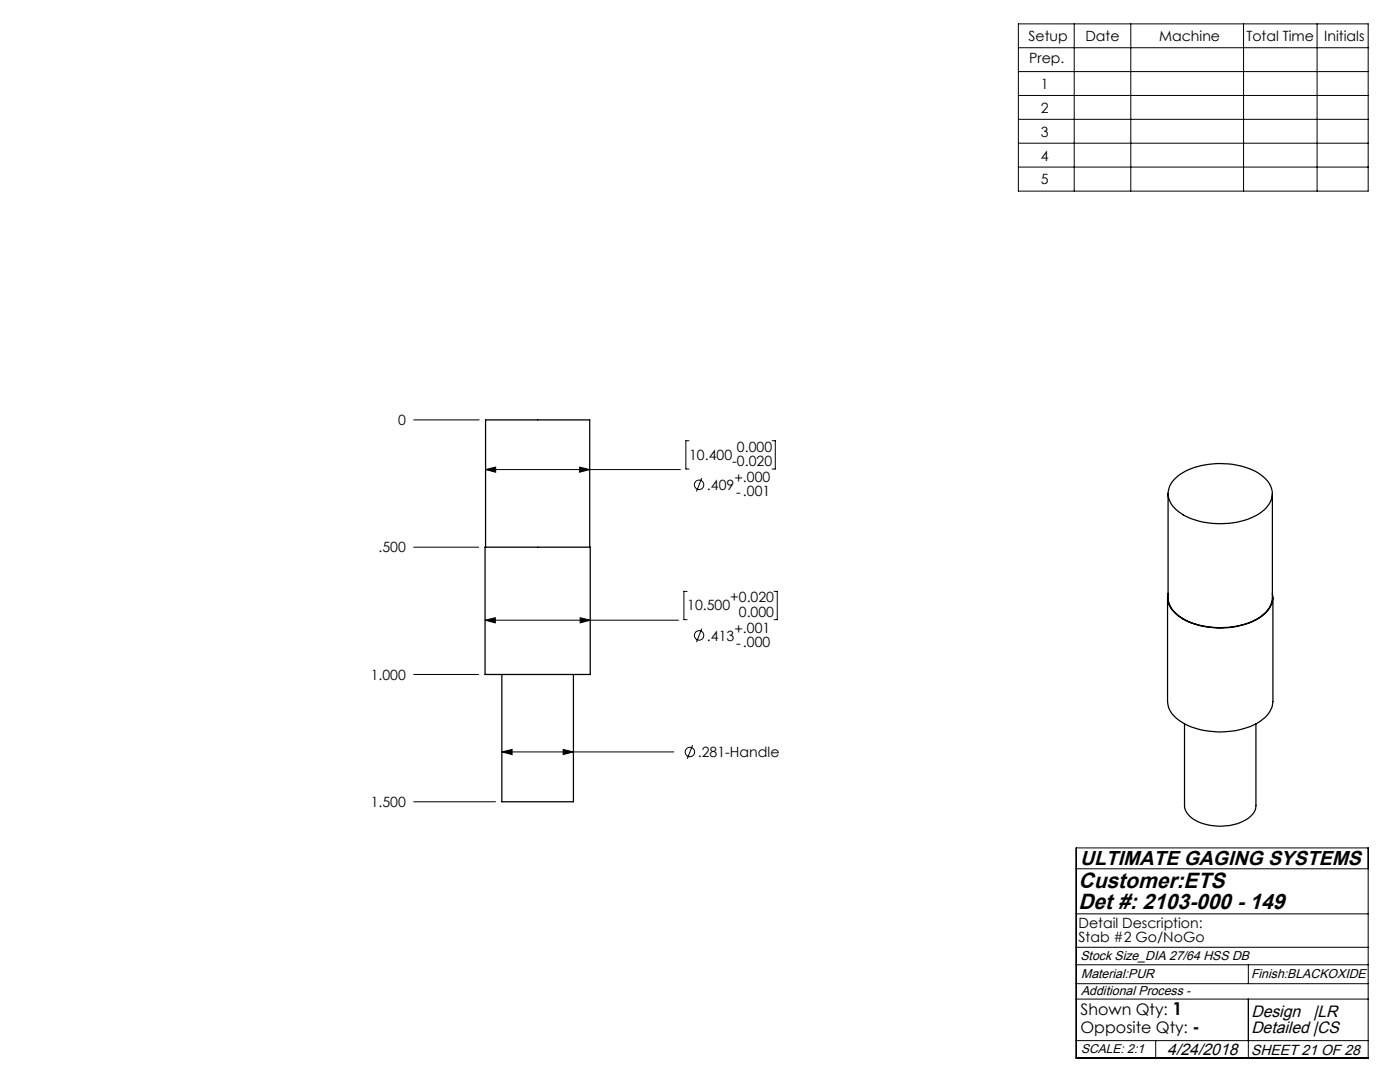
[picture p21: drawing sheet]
<svg xmlns="http://www.w3.org/2000/svg" width="279mm" height="216mm" viewBox="0 0 279 216" stroke-linecap="round" stroke-linejoin="round" font-family="sans-serif">
<defs><g id="words">
<g font-size="4.4">
<text x="215.2" y="177.1">Customer:ETS</text>
<text x="215.2" y="181.4">Det #: 2103-000 - 149</text>
</g>
<text font-size="4" x="215.5" y="172.6">ULTIMATE GAGING SYSTEMS</text>
<g font-size="3.3">
<text x="249.7" y="202.9">Design</text>
<text x="262.1" y="202.9">|LR</text>
<text x="249.7" y="206.1">Detailed |CS</text>
<text x="233" y="210.4">4/24/2018</text>
</g>
<g font-size="3.2">
<text x="215.6" y="202.6">Shown Qty: 1</text>
<text x="215.6" y="206.1">Opposite Qty: -</text>
</g>
<text font-size="2.9" x="249.7" y="210.4">SHEET 21 OF 28</text>
<g font-size="2.8">
<text x="205.3" y="8.1">Setup</text>
<text x="216.6" y="8.1">Date</text>
<text x="231.3" y="8.1">Machine</text>
<text x="248.7" y="8.1">Total Time</text>
<text x="264.3" y="8.1">Initials</text>
<text x="205.4" y="12.7">Prep.</text>
<text x="207.7" y="17.7">1</text>
<text x="207.7" y="22.5">2</text>
<text x="207.7" y="27.3">3</text>
<text x="207.7" y="32">4</text>
<text x="207.7" y="36.7">5</text>
<text x="79.5" y="84.8">0</text>
<text x="137.5" y="91.7">10.400</text>
<text x="146.1" y="93">-0.020</text>
<text x="147.1" y="90.1">0.000</text>
<text x="141.1" y="97.8">.409</text>
<text x="146.6" y="96.4">+.000</text>
<text x="147" y="99.3">-.001</text>
<text x="75.6" y="110.2">.500</text>
<text x="137.1" y="121.8">10.500</text>
<text x="145.7" y="120.2">+0.020</text>
<text x="147.5" y="123">0.000</text>
<text x="141.1" y="127.8">.413</text>
<text x="146.6" y="126.5">+.001</text>
<text x="147" y="129.3">-.000</text>
<text x="74" y="135.6">1.000</text>
<text x="139.3" y="151.1">.281-Handle</text>
<text x="74" y="161">1.500</text>
<text x="215.2" y="185.1">Detail Description:</text>
<text x="215.2" y="188">Stab #2 Go/NoGo</text>
</g>
<g font-size="2.6">
<text x="215.6" y="191.5">Stock Size_DIA 27/64 HSS DB</text>
<text x="215.8" y="195.2">Material:PUR</text>
<text x="249.7" y="195.2">Finish:BLACKOXIDE</text>
<text x="215.8" y="198.6">Additional Process -</text>
</g>
<text font-size="2.5" x="215.8" y="210">SCALE: 2:1</text>
</g></defs>
<g fill="none" stroke="#000" stroke-width=".2">
<path d="M203.2 4.8h69.9v33.3h-69.9zM203.2 9.5h69.9M203.2 14.3h69.9M203.2 19.1h69.9M214.4 4.8v33.3M225.7 4.8v33.3M248.2 4.8v33.3M262.9 4.8v33.3M203.2 23.8h69.9M203.2 28.6h69.9M203.2 33.3h69.9M82.6 83.8h13"/>
<path d="M96.9 93.7h38.9M96.9 93.7l2-.5v1zM115.7 93.2l2 .5-2 .5zM137.5 87.9h-.6v5.7h.6M140.1 95.4l-1.1 2.7M154.1 87.9h.6v5.7h-.6M82.6 109.2h12.9M137.1 118h-.6v5.6h.6M154.5 118h.6v5.6h-.6M82.6 134.6h12.9M96.8 123.8h38.6M96.8 123.8l2-.5v1z"/>
<path d="M115.8 123.3l2 .5-2 .5zM140.1 125.4l-1.1 2.7M82.6 160h16.3M100.2 150h34.3M100.2 150l2-.5v1.1zM112.4 149.5l2 .5-2 .6zM138.2 148.7l-1 2.7M214.8 169.2h58.3v41.9h-58.3zM214.8 173.4h58.3M214.8 196.3h58.3M214.8 192.5h58.3M214.8 189h58.3"/>
<path d="M214.8 199.4h58.3M214.8 182.4h58.3M249.1 192.5v3.8M249.1 199.4v11.7M214.8 207.6h58.3M230.6 207.6v3.5"/>
<circle cx="139.5" cy="96.7" r=".95"/>
<circle cx="139.5" cy="126.8" r=".95"/>
<circle cx="137.7" cy="150.1" r=".94"/>
</g>
<path d="M115.7 93.2l2 .5-2 .5zM96.9 93.7l2-.5v1zM115.8 123.3l2 .5-2 .5zM96.8 123.8l2-.5v1zM112.4 149.5l2 .5-2 .6zM100.2 150l2-.5v1.1z" fill="#000"/>
<path d="M233.1 98.5v20.7a5 5 0 0 0 3.1 4.3 16.2 16.2 0 0 0 15.1-.2 5 5 0 0 0 2.6-4.1v-20.7M234.6 95.4a13.3 13.3 0 0 1 9.8-2.9 11.7 11.7 0 0 1 8.8 3.8 4 4 0 0 1-1 5.5 14.7 14.7 0 0 1-11.4 2.5 10.1 10.1 0 0 1-7.1-3.8 3.9 3.9 0 0 1 .9-5.1zM96.8 109.2h21v25.4h-21zM96.9 109.2v-25.4h20.8v25.4M233 119.2v20.8a5.2 5.2 0 0 0 3.1 4.3 16.2 16.2 0 0 0 15.1-.2 5.2 5.2 0 0 0 2.8-4.1v-20.8M233.1 118.4a4.3 4.3 0 0 0 2 4.5 16 16 0 0 0 13 1.8 7.8 7.8 0 0 0 5.8-4.5l.1-.9-.1-.9M100.2 134.6v25.4h14.2v-25.4M236.4 144.4v16.3a4.2 4.2 0 0 0 3.3 3.5 10.4 10.4 0 0 0 9.9-1.4l.8-.9 .2-1.1v-16.4" fill="none" stroke="#000" stroke-width=".25"/>
<use href="#words"/>
</svg>
